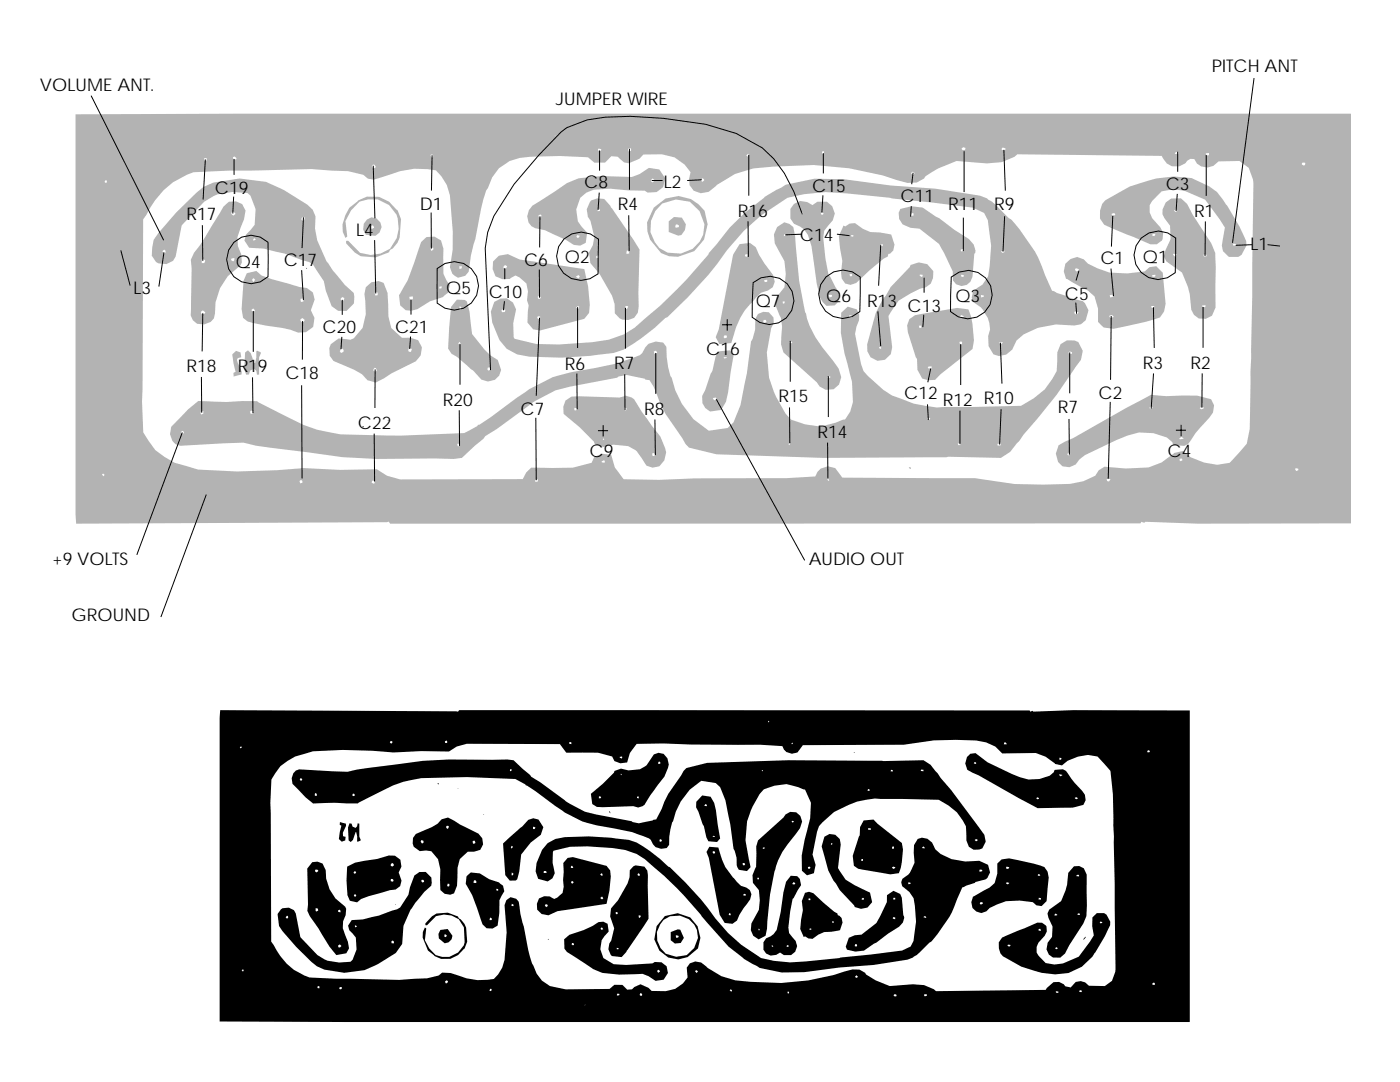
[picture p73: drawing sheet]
<svg xmlns="http://www.w3.org/2000/svg" width="279mm" height="216mm" viewBox="0 0 279 216" stroke-linecap="round" stroke-linejoin="round" font-family="sans-serif">
<defs><g id="words">
<g font-size="3.5">
<text x="241.8" y="14.3">PITCH ANT</text>
<text x="8" y="18.2">VOLUME ANT.</text>
<text x="110.9" y="21">JUMPER WIRE</text>
<text x="42.9" y="38.6">C19</text>
<text x="83.8" y="41.8">D1</text>
<text x="116.6" y="37.6">C8</text>
<text x="123.3" y="41.8">R4</text>
<text x="132.5" y="37.6">L2</text>
<text x="162.1" y="38.3">C15</text>
<text x="179.7" y="40.4">C11</text>
<text x="189.3" y="41.8">R11</text>
<text x="198.4" y="41.8">R9</text>
<text x="232.6" y="37.9">C3</text>
<text x="37.2" y="43.9">R17</text>
<text x="71.1" y="47.1">L4</text>
<text x="147.3" y="43.2">R16</text>
<text x="238.3" y="43.2">R1</text>
<text x="47.1" y="53.5">Q4</text>
<text x="56.6" y="53.1">C17</text>
<text x="104.6" y="53.1">C6</text>
<text x="112.7" y="52.4">Q2</text>
<text x="159.6" y="48.2">C14</text>
<text x="219.6" y="52.8">C1</text>
<text x="228.1" y="52.4">Q1</text>
<text x="249.6" y="49.9">L1</text>
<text x="26.6" y="58.8">L3</text>
<text x="89.1" y="58.8">Q5</text>
<text x="97.5" y="59.4">C10</text>
<text x="212.5" y="59.8">C5</text>
<text x="150.8" y="61.2">Q7</text>
<text x="164.9" y="60.2">Q6</text>
<text x="173" y="61.2">R13</text>
<text x="181.1" y="62.3">C13</text>
<text x="190.7" y="60.2">Q3</text>
<text x="64.4" y="66.5">C20</text>
<text x="78.8" y="66.5">C21</text>
<text x="140.9" y="70.8">C16</text>
<text x="37.2" y="74.3">R18</text>
<text x="47.4" y="74.3">R19</text>
<text x="57" y="75.7">C18</text>
<text x="112.7" y="73.9">R6</text>
<text x="122.6" y="73.6">R7</text>
<text x="228.1" y="73.6">R3</text>
<text x="237.6" y="73.6">R2</text>
<text x="88.4" y="81">R20</text>
<text x="103.9" y="82.7">C7</text>
<text x="128.6" y="82.7">R8</text>
<text x="155.4" y="80.3">R15</text>
<text x="180.4" y="79.6">C12</text>
<text x="188.2" y="81">R12 R10</text>
<text x="211.1" y="82.4">R7</text>
<text x="219.2" y="79.6">C2</text>
<text x="71.4" y="85.6">C22</text>
<text x="163.2" y="87.3">R14</text>
<text x="117.6" y="91.2">C9</text>
<text x="233" y="91.2">C4</text>
<text x="10.4" y="112.7">+9 VOLTS</text>
<text x="161.4" y="112.7">AUDIO OUT</text>
<text x="14.3" y="124">GROUND</text>
</g>
</g></defs>
<path d="M43.9 141.7l47.5 .3 .2-.3 113.9 .1 .1 .2 .5-.2 .1 .2 7.9-.3 23.3 .1v62.1l-193.6-.1v-60.6z" fill-rule="evenodd" fill="#000"/>
<g fill="#fff">
<path d="M230 196.2l.3-.1h.1l.1 .4h-.4z" fill-rule="evenodd"/>
<path d="M229.1 149.7l.3 .1v.3h-.3l-.2-.1z" fill-rule="evenodd"/>
<path d="M56 152.9l2.9-1.9 3.6-1.1 5.9-.3 6 .2 4.1 .3 5.5-.2 5.6 .1 1.5-1 2.1-.6 18.5 .1 1.3 1.7h6.3l2.9 .8 .4 .9 1.2 .4 1.4-.2 .5-1.8 1.4-1.9h5.3l5.4 .2h13.9l4.4 .3a2.03 2.03 0 0 0 3.1 1.2l1-1.4 20.1-.1 6.1-.9 4.3-.1 4.1 .2 2 .3 1.8 .9 1.4 1.3h6.7a8.6 8.6 0 0 1 3.9 2.1l1.3 .3a7.7 7.7 0 0 1 7.1-1.7l2.6 2.8 .5 4.7 .5 34.9v.5l-.7 1.8-1.4 1.1-3.2-.1-.7-.7-.9-.2-1 .1-1 1.1-1.1-.2-.3-.4-.9-.5-1.2 .1-1.3 1.1-.2 .4-21.9 .3-.4-.4-2-.8-2.2-.2-4.6 .4-2.8-1.2-3.3-2.1-1.4-.1a49.7 49.7 0 0 1-20.3 2.5 13.5 13.5 0 0 1-9.9-3.8l-1.2-.3-1 .4-.6 .9 .1 1.9-.9 1.2-1.5 1.1-1.9 .5-2.9-.1-.6-.6-1.6-.7-1.2 .5-.5 .5-.9 .1-1-1h-1.6l-1 .8-8.7 .1-3.2-.6-1.6-1.1-1-1.4a16.8 16.8 0 0 1-1.7-4.9l-.9-4.5a20.3 20.3 0 0 1-1-5l-.5-.6-1.1-.3-.9 .6-.3 1 .4 5.4-.4 5.5-.5 1.6-.8 1.4-.8 .8a11.5 11.5 0 0 1-6.8-.6l-1.9-.5-1.7-.1-.7 .6-2.3 .5a93.6 93.6 0 0 1-15.2 .1l-8.2-.3a11.9 11.9 0 0 1-7.2-6.5l-.5-.6-.1-27.7 .2-4.7z" fill-rule="evenodd"/>
</g>
<path d="M200 187.1l7-3h1l.7 .6 .2 1.2-.4 .8-1.3 1.4-.3 .8v1.2l.3 .6 1.5 1.5 1.7 .3 1.7-.3 3.2-1.3 3-4.3-.3-1.8v-1.7l.9-.9h1.4l.5 .3 .8 1.4v.7a19.8 19.8 0 0 1-5.7 8.3l-2.7 1.3a16.7 16.7 0 0 1-9.4-1.3l-3.6-2.1-.5-.5-.4-1.1v-1.2z" fill-rule="evenodd" fill="#000"/>
<path d="M219.6 183.9l.3 .1v.2h-.3l-.1-.1z" fill-rule="evenodd" fill="#fff"/>
<g fill="#000">
<path d="M193 151.1l.7-.7 1-.1 1.5 1.1a31.7 31.7 0 0 0 9.1 4.1l2.2-.1 2-.6 .8-.7 .2-.5 1.6-.1 .6 .3a20.8 20.8 0 0 0 3.2 3.9l.6 .9 .2 1.1-.5 .9-2.1 .6-7 .1-11.8-6.6-2.3-1.1-.4-1.3z" fill-rule="evenodd"/>
<path d="M216.6 186.9l.1 .2-.5 .5v-.3z" fill-rule="evenodd"/>
<path d="M214.3 172.9l1.1-.1 .9 .5 .6 1.2-.1 8.3-.6 1.4-2.8 4.4-.8 1.7-1 .8h-1.5l-.8-.6-.4-1.1 .2-1.3 .9-1.1 .1-2.1-.8-1.7-.3-.9 .4-.8 2.4-1.7 1.2-3.3 .2-2.3z" fill-rule="evenodd"/>
</g>
<g fill="#fff">
<path d="M215.5 197.6h.4v.4l-.5-.1z" fill-rule="evenodd"/>
<path d="M215.1 182.3h.4v.3h-.5z" fill-rule="evenodd"/>
<path d="M214.8 174.7l.3-.2 .3 .2-.1 .2z" fill-rule="evenodd"/>
<path d="M214.5 159.2l.3-.1 .3 .2-.3 .2z" fill-rule="evenodd"/>
<path d="M211.3 154.6l.2-.1 .5 .1-.3 .3z" fill-rule="evenodd"/>
<path d="M211.5 151.2l.3 .1 .1 .1-.2 .2-.3-.1z" fill-rule="evenodd"/>
<path d="M210.8 197.8l.5 .1-.4 .3-.2-.3z" fill-rule="evenodd"/>
<path d="M210.8 189h.1l.2 .3-.3 .1-.2-.2z" fill-rule="evenodd"/>
<path d="M210.7 182.3l.3 .3-.5 .1-.1-.1z" fill-rule="evenodd"/>
</g>
<path d="M199 172.3l.9-.8 1.5-.2a37.7 37.7 0 0 1 7 1.7l.7 .9 .2 1.2-.4 4.7-1 1-1.1-.1-.7-.7-2.6-.3-2.7 .1-3.3 1.4a1.95 1.95 0 0 1-3.4 0l-.3-1.2 .4-1.1 3.3-1.8 1-.9 .5-1.9z" fill-rule="evenodd" fill="#000"/>
<g fill="#fff">
<path d="M207.3 185.4l.3-.1 .2 .4h-.5z" fill-rule="evenodd"/>
<path d="M207.3 179.1l.4 .1 .1 .3h-.6z" fill-rule="evenodd"/>
<path d="M207.1 174.5h.4l.1 .2h-.5z" fill-rule="evenodd"/>
<path d="M206.9 159.2l.1-.1 .3 .1v.2h-.4z" fill-rule="evenodd"/>
<path d="M201.2 188.5h.4l.1 .2-.2 .2-.3-.1-.1-.1z" fill-rule="evenodd"/>
<path d="M200.9 176l.5 .2-.2 .3-.4-.1z" fill-rule="evenodd"/>
<path d="M200.9 172.9l.5 .3-.2 .2-.4-.1z" fill-rule="evenodd"/>
<path d="M200.4 148.2l.3-.1 .2 .4h-.6z" fill-rule="evenodd"/>
</g>
<g fill="#000">
<path d="M59 153.8l.7-.3 9.6 .5 4.1-.8 10.9-1.4 5.3-.3h11.6l1.3 .2 3.3 2.9 .2 .4 1.8 1.1a38.2 38.2 0 0 0 8.9 5.9l9.3 1.9 .3 .1 1.2 .3 3.5-.8 1-2a20.3 20.3 0 0 1 4-6.8l.4-.9 .6-.5 4.1-1.1a493.4 493.4 0 0 1 35.2-.3l8-.2 1.4 .9 4.1 5 6.6 9 .3 1.4-.7 1.3-.5 .2-1.2 .1-.9-.6-.5-1.3-.1-2.8a9.9 9.9 0 0 0-5.5-5.3l-11.5-.2a15.1 15.1 0 0 0-12.4 5.5l-.3 1-.9 4.6 .6 2.1-.4 1.6-1.3 .5-1.1-.9v-3.1l.6-3.2 1.1-4.2 .1-3.1-1.1-2.7h-.3a7.4 7.4 0 0 0-7.2-.3l-.8 .3a14.7 14.7 0 0 0-3 13.9l.4 1.6-.7 .8-1.7-.2-.4-1v-1.4l-.6-1.8-.6-4.9-1-4.8-1.1-2.6-.9-.9-2.8-.4a12.3 12.3 0 0 0-5.7 8.1 10.2 10.2 0 0 0-.8 4.7l-.4 .6a2.28 2.28 0 0 1-3.2-1.6l-.4-.3a38.8 38.8 0 0 0-10.4-2.6 20.2 20.2 0 0 1-8.3-3.9l-3.9-2.9-1.9-1.2-.2-.2-2-1.1-9.6-.3-9.1 .2a22.1 22.1 0 0 0-8.8 3l-3.9 2-4.6-.1-4.3 .1-1.5-1.2-2.6-2.7a2.21 2.21 0 0 1 .6-2.6z" fill-rule="evenodd"/>
<path d="M109.3 168.2l1.5-.8a39.5 39.5 0 0 1 12.2-.1 9.8 9.8 0 0 1 6.7 2.5l2.1 1.6 1.6 1.5 .3 .1a58 58 0 0 1 9 10.2l2.6 2.9 2.6 2.4 4 2.7a23 23 0 0 0 9.1 .6l19-2.1 1.7-.8 .6-1.1 .5-3.9-.2-3.1-.3-1.6-.8-1.2-1.5-1.2-.1-.8 .2-.6a4.4 4.4 0 0 0 2.3-5.2v-1.6l.8-1.2 .8-.3 1.1 .3 .9 .7 .7 1.4a9.7 9.7 0 0 0 8.7 2.3l1.8 .8 .4 1.5-.5 1.1-.4 .3-2 .5-.2 .2-2.5 .9-1 2.4a20.3 20.3 0 0 1-4.7 7.8l-.8 .8a9.1 9.1 0 0 1-4.4 3.4l-6.8 1-6.7 .6-7.1 .9h-4.5l-4.4-.9-.6-.4a19.9 19.9 0 0 1-5.6-3.8l-5.4-6.1a71.5 71.5 0 0 0-11.3-11.4l-1.6-1-2.3-.8-2.5-.4-5.1-.3-3.4 .1-3.3 .7-.2 .3v2.1l.4 2.1-.4 1.1-1 .6-1.9-.5-.5-1.5 .2-1.7 1.1-2.6z" fill-rule="evenodd"/>
</g>
<g fill="#fff">
<path d="M195.7 180l.4 .1v.3h-.5l-.1-.2z" fill-rule="evenodd"/>
<path d="M195.5 173.5l.5 .1v.2l-.5 .1-.1-.1z" fill-rule="evenodd"/>
<path d="M194.5 167.6l.3-.2 .3 .1v.2l-.3 .2z" fill-rule="evenodd"/>
<path d="M194.5 152.1h.3v.3l-.2 .1-.3-.2z" fill-rule="evenodd"/>
<path d="M184.4 198.4h.5l.1 .3-.5 .1z" fill-rule="evenodd"/>
<path d="M184.3 183l.2-.2 .3 .1v.2v.1z" fill-rule="evenodd"/>
<path d="M184.3 168.9l.3 .4-.6-.1z" fill-rule="evenodd"/>
<path d="M183.8 153.6h.5v.3l-.6-.1z" fill-rule="evenodd"/>
<path d="M181.3 176l.4 .2v.1l-.4 .1z" fill-rule="evenodd"/>
</g>
<g fill="#000">
<path d="M172.4 163.7l1.9-.2 .8 .9 4.9 3.8a11.7 11.7 0 0 1-.6 6l-1.7 .3-6.4-1.2-.9-.5-.2-2 1.4-4.1v-1.6z" fill-rule="evenodd"/>
<path d="M177 178.6l1.3-.8 1.4 .6 .3 .7 .3 3.5 .2 .5-.3 1-.7 .8-7.1 4.8-1.7 .2-1.7-.4-.2-.6 .6-1.8 1.2-.5 1.3-.1 3-2.3 2.1-4.2z" fill-rule="evenodd"/>
</g>
<g fill="#fff">
<path d="M178.5 198.4h.3l.1 .4-.3 .1-.3-.3z" fill-rule="evenodd"/>
<path d="M178.3 183l.3 .1v.3l-.4-.1z" fill-rule="evenodd"/>
<path d="M178.3 179.1h.3l.1 .4h-.4z" fill-rule="evenodd"/>
<path d="M178 173l.3-.1 .4 .3-.4 .2z" fill-rule="evenodd"/>
<path d="M178.1 168.9l.3 .1v.3l-.3 .1z" fill-rule="evenodd"/>
<path d="M177.8 153.6h.3v.4l-.3-.1z" fill-rule="evenodd"/>
</g>
<path d="M164.5 167l1-.6 1.2 .2 .9 .8 .2 1.1-.6 4.7 1.6 2.3 1.8 1.1 3 1.5 .5 1.9a2.29 2.29 0 0 1-3.5 1l-.1-.3-2.9-3.1-1.3-1.9-1-2-1.3-4.8z" fill-rule="evenodd" fill="#000"/>
<g fill="#fff">
<path d="M173.3 165.3h.4l.1 .2-.5 .1z" fill-rule="evenodd"/>
<path d="M173.3 157.5h.2l.1 .3h-.4l-.1-.1z" fill-rule="evenodd"/>
<path d="M171.9 179.4l.3-.3 .2 .3v.1h-.4z" fill-rule="evenodd"/>
<path d="M171.9 171.4h.3v.4l-.3-.1z" fill-rule="evenodd"/>
<path d="M170.9 194.6l.3 .3-.3 .2-.3-.2z" fill-rule="evenodd"/>
<path d="M170.6 188.4h.4v.4h-.4z" fill-rule="evenodd"/>
</g>
<g fill="#000">
<path d="M170.3 150.2l.3-.1v.1z"/>
<path d="M160.7 178.2l.8-.3 .8 .3 4.2 3.7 .6 .4 .1 .3 .3 .1 .5 .5 .1 .9-.5 1.5-1.7 .3-1.4 .1-1.2 .5-1.1 .8h-.9l-.6-.5-.3 .2-.7-1.6 .5-3.8-.2-1.8z" fill-rule="evenodd"/>
</g>
<g fill="#fff">
<path d="M166.1 183.8h.3v.4h-.3z" fill-rule="evenodd"/>
<path d="M165.9 168.2l.2 .2-.1 .2-.2-.1z" fill-rule="evenodd"/>
<path d="M161.5 185.3l.4-.1v.3h-.3z" fill-rule="evenodd"/>
<path d="M161.4 179.3h.3v.3h-.3z" fill-rule="evenodd"/>
<path d="M161.2 173l.4-.1 .2 .2-.2 .3-.4-.1z" fill-rule="evenodd"/>
</g>
<g fill="#000">
<path d="M157.8 174.7l1.3 .1 .5 .6 .3 1.2-1.7 2.8-.5 2.5-.4 3.2 .2 1.1 .6 .8a2.04 2.04 0 0 1-.2 3.6h-1.5l-.7-.5a2 2 0 0 1-3.3-.6v-1.5l.5-.8a3.3 3.3 0 0 0 2.1-1.6l.8-3.6 .5-3.9 .6-2.1z" fill-rule="evenodd"/>
<path d="M151.3 167.7l5-4.6 .5-.6 .9-.5 1.2 .1 .8 .7 .4 1.1-.4 1.3-.8 1.1a15.9 15.9 0 0 0-4.2 7.3 45.9 45.9 0 0 0-1.6 11.7l-.3 1.4-1.4 .7-1.1-.7-.5-1.1 .2-1.4 1.4-2.6 .2-2-.2-2-1.1-1.4-.1-1.6 .7-1.7v-4z" fill-rule="evenodd"/>
</g>
<g fill="#fff">
<path d="M158.3 176l.4 .2-.1 .3-.5-.2z" fill-rule="evenodd"/>
<path d="M158.1 163.8l.3 .1v.1l-.3 .1-.1-.2z" fill-rule="evenodd"/>
<path d="M158.1 148.2l.1 .2-.1 .1-.2-.1z" fill-rule="evenodd"/>
<path d="M157.2 197.9h.2v.3h-.2z" fill-rule="evenodd"/>
<path d="M157.1 188.6h.2l.1 .2-.4 .1z" fill-rule="evenodd"/>
<path d="M154 188.7h.3v.2l-.3-.1z" fill-rule="evenodd"/>
<path d="M153.4 143.8l.1 .2-.3 .1z" fill-rule="evenodd"/>
<path d="M152.2 169.2l.2-.1 .2 .1-.2 .2z" fill-rule="evenodd"/>
<path d="M152 153.8l.2-.2v.3z" fill-rule="evenodd"/>
<path d="M151.3 185.3l.3 .1v.2h-.2z" fill-rule="evenodd"/>
<path d="M151.2 175.2h.2v.3l-.2-.1z" fill-rule="evenodd"/>
</g>
<path d="M141.6 169l1.8 .1a12.3 12.3 0 0 0 3.7 6.9l.8 .8 1 .3 .7 .5 .4 .8-.3 1.1a16.1 16.1 0 0 0-2.6 4.2l-.9 .6-1.6-.1-1-1.6-2.1-11.4-.5-1.2z" fill-rule="evenodd" fill="#000"/>
<g fill="#fff">
<path d="M148.5 178.4h.3v.3h-.4z" fill-rule="evenodd"/>
<path d="M148.2 172.2h.3l.2 .1-.1 .3h-.3z" fill-rule="evenodd"/>
<path d="M145.6 197.6l.2-.2 .3 .3-.2 .2z" fill-rule="evenodd"/>
<path d="M145.6 182.2l.2 .1v.3l-.4-.2z" fill-rule="evenodd"/>
</g>
<path d="M140.1 158.7l1.7 .3 .7 1.2 1.2 7.1-.6 .7-1.7-.1-.4-.8-.5-2.2-1.6-3.8 .1-1.1z" fill-rule="evenodd" fill="#000"/>
<g fill="#fff">
<path d="M142.3 169.8l.4 .1-.1 .4h-.3l-.1-.3z" fill-rule="evenodd"/>
<path d="M142.3 166.8l.4 .1-.5 .1z" fill-rule="evenodd"/>
<path d="M140.8 160.4l.3 .2-.1 .3-.4-.2z" fill-rule="evenodd"/>
</g>
<path d="M132.7 182.8l2.6-.6 2.5 .9 1.4 1.7 .6 2.3-.5 2.1-2.1 1.8-1.8 .4-2-.3-1.8-1.4-1-2.3 .4-2.6z" fill-rule="evenodd" fill="#000"/>
<g fill="#fff">
<path d="M138.7 193.8l.3-.2 .3 .3-.3 .3z" fill-rule="evenodd"/>
<path d="M132.4 183.6a4.2 4.2 0 0 1 6.2 .9 4.2 4.2 0 0 1-1.5 6.1l-2.2 .3a4.2 4.2 0 0 1-3.1-6.5z" fill-rule="evenodd"/>
</g>
<path d="M133.9 186l1.4-.6 .5 .1 .7 1.6-.7 1.1-1.1 .1-.8-.7z" fill-rule="evenodd" fill="#000"/>
<path d="M134.9 186.7l.1-.1 .4 .1v.2l-.3 .2h-.2z" fill-rule="evenodd" fill="#fff"/>
<g fill="#000">
<path d="M117.9 158.4l2.4-2 2.2-2.2 .1-.4 1.3-.4a4.8 4.8 0 0 0 5.1-.7l1.5-2.2 .9-.3a2.17 2.17 0 0 1 1.9 3l-.7 1.8-2.8 3.7-.9 1.4a1.76 1.76 0 0 1-2.5 .8l-7.3 .1-.9-.6z" fill-rule="evenodd"/>
<path d="M112.6 187.4l1-.9 2.8-.9 1.8-.8 1.2-.8 1-.1 .9 .4 .2 1.6a3.9 3.9 0 0 0-1.1 5.3l2.1 1.2 2.5 .1 5.2-.3 .5-.2h1.3l1 .8 .3 1.4-.9 1.3-1.6 .2-1.4-.9-1.2-.5-4.6 .2-3.4-.4-1.8-.7-5.2-3.4-.6-.7z" fill-rule="evenodd"/>
</g>
<g fill="#fff">
<path d="M131.7 167.5l.4 .1-.2 .4-.3-.1z" fill-rule="evenodd"/>
<path d="M131.4 152.1l.3-.1 .1 .3-.5 .1z" fill-rule="evenodd"/>
<path d="M131.3 193.6l.1-.1 .3 .3-.3 .3-.3-.3z" fill-rule="evenodd"/>
</g>
<path d="M126.4 172.9l.4-.2 1.8 .2 .6 .8 .1 1 .1 8.6-4.4 6.7-.9 1-2-.2a2.17 2.17 0 0 1-.1-3.1l.6-2.5-.8-2.3 .1-1.6 1.4-1.7 1.9-3.3 .4-1.3 .1-1.4z" fill-rule="evenodd" fill="#000"/>
<g fill="#fff">
<path d="M127.8 198.2l.3 .1v.4l-.4-.1v-.2z" fill-rule="evenodd"/>
<path d="M127.4 182.7h.5l-.2 .4h-.2z" fill-rule="evenodd"/>
<path d="M127.3 174.3h.2l.2 .4h-.4z" fill-rule="evenodd"/>
<path d="M127.1 159.1l.2-.2 .1 .1v.3l-.3-.1z" fill-rule="evenodd"/>
<path d="M123.7 151h.4l.1 .2-.1 .2-.4-.2z" fill-rule="evenodd"/>
<path d="M123.8 154.4l.3 .1-.1 .2z" fill-rule="evenodd"/>
<path d="M123.2 198.3h.3l.1 .3-.4 .1-.1-.1z" fill-rule="evenodd"/>
<path d="M123.1 189.1l.3 .1v.2h-.3z" fill-rule="evenodd"/>
<path d="M122.9 182h.4v.4l-.4-.1z" fill-rule="evenodd"/>
</g>
<g fill="#000">
<path d="M121.5 162l.2-.1 .1 .4z" fill-rule="evenodd"/>
<path d="M113.3 171.2l1-.2 6.8 1.8 .7 .9 .1 1.2-.3 2.8-.5 2.7-9.8 1.4-1.8 .8-1.4-.2-.9-.9-.1-1.1 .5-1.1a2.33 2.33 0 0 1 3 .1l.6-.3 1.1-.9 .2-1.2-.1-1.4 .1-1.6-.1-1.8z" fill-rule="evenodd"/>
</g>
<g fill="#fff">
<path d="M116.6 200.6l.2-.1z"/>
<path d="M120 185.1h.1l.3 .4h-.4l-.1-.2z" fill-rule="evenodd"/>
<path d="M119.8 179.2l.3-.3 .3 .4-.3 .2z" fill-rule="evenodd"/>
<path d="M120 174.2l.2 .1 .1 .4-.5-.2z" fill-rule="evenodd"/>
<path d="M119.5 159h.4l.1 .3h-.5z" fill-rule="evenodd"/>
<path d="M114.2 188.1l.3 .1v.3l-.2 .1-.2-.2z" fill-rule="evenodd"/>
<path d="M114 175.8h.3l.2 .3-.3 .2-.2-.1z" fill-rule="evenodd"/>
<path d="M114 172.8h.2l.2 .4h-.4z" fill-rule="evenodd"/>
<path d="M113.6 148.1h.4v.4l-.4-.1z" fill-rule="evenodd"/>
</g>
<path d="M109.3 187.4h.3l-.3 .1z" fill-rule="evenodd" fill="#000"/>
<g fill="#fff">
<path d="M108.8 180.5l.4-.1 .1 .4-.3 .2-.3-.3z" fill-rule="evenodd"/>
<path d="M108.6 173.8h.4l.1 .4h-.5z" fill-rule="evenodd"/>
</g>
<path d="M100.4 168.3l3.8-3.4 1.2-1.3 1-.3 1.1 .2 .9 1.6-.5 1.5-2 1.5-1.9 2.4-.4 3.4-.4 1.5-.3 .3h-1.2l-.9-1.1z" fill-rule="evenodd" fill="#000"/>
<g fill="#fff">
<path d="M106.4 165.1l.1-.2 .4 .2-.2 .3h-.3z" fill-rule="evenodd"/>
<path d="M102.1 180.4l.4 .1v.3h-.4z" fill-rule="evenodd"/>
<path d="M102.1 174.1l.4 .3-.2 .3h-.2z" fill-rule="evenodd"/>
<path d="M102.1 168.8l.2 .1-.2 .4-.2-.2z" fill-rule="evenodd"/>
<path d="M101.8 153.5h.2l.1 .1-.2 .3-.2-.1z" fill-rule="evenodd"/>
</g>
<path d="M93.1 174.8l.9-.7 1.8 .2 1.8 1.1 2 .7 .8 .6 .2 1.1-.9 1.8v2.6l-.4 2.5-1 .6-1.2-.1-.8-.7-.4-1.1a21.1 21.1 0 0 0-3-7z" fill-rule="evenodd" fill="#000"/>
<g fill="#fff">
<path d="M99.1 177.3l.3 .1v.4l-.4-.2z" fill-rule="evenodd"/>
<path d="M97.8 197.3h.2l.1 .2-.1 .3-.3-.1z" fill-rule="evenodd"/>
<path d="M97.8 183.1l.3 .1v.4h-.4z" fill-rule="evenodd"/>
</g>
<g fill="#000">
<path d="M83 166.4l3.2-1.3 1.1-.7 .8-.9 1.3-.4 2.4 1.4 3.7 1.8 .7 1 .2 1.2-.6 1.1-1.2 .3h-1.2l-1.6 1.5-.5 1.8-.1 3.5-.6 1.6-.7 .2-1.2-.2-.8-.7v-4.1l-.5-2.1-1.3-1.5-1.1-.2-1.2 .1-1.2-.8-.2-.7v-1.1z" fill-rule="evenodd"/>
<path d="M96.4 162.5l.2 .1z" fill-rule="evenodd"/>
</g>
<g fill="#fff">
<path d="M94.6 175.7l.2-.1 .3 .2-.1 .4h-.5z" fill-rule="evenodd"/>
<path d="M94.3 167.9l.4-.1 .2 .4-.5 .1z" fill-rule="evenodd"/>
</g>
<g fill="#000">
<path d="M91.2 157.3h.3z"/>
<path d="M87.9 185.6l1.4-.2 1 1.3-.2 .7-.6 .6-.7 .2-1.2-.9-.1-1z" fill-rule="evenodd"/>
<path d="M86.2 182.8l.9-.5 2.3-.2 2 .8 .2 .3 .4 .3 .7 .8 .3 .8 .2 2.8a4.4 4.4 0 0 1-6.5 2.9l-1.3-1.1-1.1-2.6 .1-1.1 .4-.9 .3 .2-.3 2.3 .9 1.6a3.9 3.9 0 0 0 3.9 1.8 3.9 3.9 0 0 0 3.1-3l-.1-2.9-1-1.7-1.5-.7-1.5-.2-1.6 .3-1.8 1.8h-.3v-.4z" fill-rule="evenodd"/>
</g>
<g fill="#fff">
<path d="M89.3 176.3l.4 .1v.4l-.3 .1-.2-.2z" fill-rule="evenodd"/>
<path d="M89.2 164.8l.4 .1-.4 .5-.2-.3z" fill-rule="evenodd"/>
<path d="M88.8 195.9l.3-.3 .3 .3-.2 .3h-.2z" fill-rule="evenodd"/>
<path d="M88.8 147.9l.4-.1v.4l-.3 .1z" fill-rule="evenodd"/>
<path d="M88.8 186.4l.3 .2-.1 .4-.3-.1z" fill-rule="evenodd"/>
</g>
<g fill="#000">
<path d="M87.3 156.3h.3v.2z" fill-rule="evenodd"/>
<path d="M56.1 181.4l.3-.2 1.2-.1 1.1 .5 .3 .7 .9 4.7 3.5 3.6 2 1.1 2.3 .4 2.2-.2 .5-.4 .8-2-.2-2.4-1.3-1.5-.2-.9 .7-1.1 2.2-.1 3.2-.8 3.6-1.3 .7-.3 1.6-2.6 .3-1.4 .9-2.4 1-.7h1.3l1.1 1.1v1.6a17.9 17.9 0 0 0-5.6 8l-.2 3.7-1.3 1.8-4.2 2.5-2.1 .9-4 .5-4-.6-1.5-.7a42.6 42.6 0 0 1-7.5-8l-.3-2.4z" fill-rule="evenodd"/>
</g>
<g fill="#fff">
<path d="M84.2 175.5l.3 .1 .1 .4-.3 .1-.2-.3z" fill-rule="evenodd"/>
<path d="M84.1 167.6l.4 .2v.2l-.2 .3-.4-.4z" fill-rule="evenodd"/>
</g>
<g fill="#000">
<path d="M78.9 180.4l.1 .1h-.2z"/>
<path d="M69.3 172.9l1.5-.8 4.4-.7 2.4-.7h1.2l1.1 .8 .2 1.4-.5 1.2 .5 1.6-.2 1.1-.9 .7-1.2 .1-5.7 1.8-.8 .7-1.5-.4-.5-1.1-.1-2.9z" fill-rule="evenodd"/>
</g>
<g fill="#fff">
<path d="M78.3 187.7l.2 .1 .1 .4h-.4l-.1-.3z" fill-rule="evenodd"/>
<path d="M78.1 172.3l.2-.1 .3 .4-.3 .3-.3-.1z" fill-rule="evenodd"/>
<path d="M78 175.4h.4l.1 .3-.1 .2-.4-.1z" fill-rule="evenodd"/>
<path d="M78 147.8l.3 .1v.4l-.2 .1-.3-.2z" fill-rule="evenodd"/>
</g>
<path d="M69.7 164.3l.5 .1 .2 .5 .6 .3 .3-.3 .1-.6 .3 .1v2.5l.2 .8-.5 .3-.1-.1v-1l-.2-.8-.1-.1-.6 1.6-.4 .4-.4-.3-.2-2.6z" fill-rule="evenodd" fill="#000"/>
<g fill="#fff">
<path d="M70.8 184.6l.4 .2-.2 .3z" fill-rule="evenodd"/>
<path d="M70.8 178.4l.3 .3-.3 .3-.2-.3z" fill-rule="evenodd"/>
<path d="M70.5 174.1l.3-.3 .3 .3-.3 .3z" fill-rule="evenodd"/>
<path d="M70.4 158.3l.4 .3-.3 .3-.2-.2z" fill-rule="evenodd"/>
</g>
<g fill="#000">
<path d="M67.8 164l1.2 .4 .1 .4-.7 1.4 .1 .6 .5 .2-.1 .7-.7 .3-.6-.6 .5-2.6-.3-.2z" fill-rule="evenodd"/>
<path d="M62.3 172l1.1-.1 1 .4 .6 1.3a8.1 8.1 0 0 0 3.9 7.3l.2 .4-.1 1.3-.5 1.2-.1 1.4 1 2.7 .3 1.3-.6 1-2 .4-1.3-1.7-2.2-3.6-1.8-2.5-.5-1 .2-1.3-.2-7.2z" fill-rule="evenodd"/>
</g>
<g fill="#fff">
<path d="M67.8 196.9l.4 .1 .1 .2-.3 .2-.3-.1z" fill-rule="evenodd"/>
<path d="M67.5 188.7l.3-.3 .3 .4-.3 .3-.3-.1z" fill-rule="evenodd"/>
<path d="M67.5 181.6h.4v.4h-.4l-.1-.2z" fill-rule="evenodd"/>
<path d="M63.4 196.8h.3v.4h-.3z" fill-rule="evenodd"/>
<path d="M63 181.2l.4 .1 .1 .4-.3 .2-.2-.1z" fill-rule="evenodd"/>
<path d="M63 173.5l.4 .1 .1 .2-.3 .3-.4-.3z" fill-rule="evenodd"/>
<path d="M62.9 158.2l.3 .2v.4h-.4z" fill-rule="evenodd"/>
<path d="M59.9 155.3h.3l.1 .3-.2 .2-.3-.2z" fill-rule="evenodd"/>
<path d="M57.3 182.7l.2 .1v.3l-.2 .2-.3-.2z" fill-rule="evenodd"/>
<path d="M48.2 193.6l.4-.1v.3l-.1 .1z" fill-rule="evenodd"/>
<path d="M47.9 149.2l.2-.3 .1 .3-.2 .1z" fill-rule="evenodd"/>
</g>
<path d="M15.1 22.8l32.5-.1h222v81.7l-30.6 .1-10.4-.4-.3 .2-.5-.2-.2 .3-149.7 .1-.3-.4-.4 .1-62 .3-.1-2z" fill-rule="evenodd" fill="#b3b3b3"/>
<g fill="#fff">
<path d="M259.9 32.4l.6 .1-.1 .4-.2 .1-.4-.2z" fill-rule="evenodd"/>
<path d="M258.6 93.4l.5 .1v.3l-.4 .2-.3-.4z" fill-rule="evenodd"/>
<path d="M32.7 37.9l1.8-1.5 2.8-1.5 1.3-.5 7.1-.3 16.5-.4 7.2 .5 3.1 .7 .9 .8 1.2 .1 3.4-1a14.9 14.9 0 0 1 9-.8l1.1 1.2 1.1 1.7 .6 2.1 .6 7.2-.1 3.6-.5 3.5 .5 1.3 1.1 .8 1.5-.4 .6-.8a27 27 0 0 1 1.4-6.5l1.5-7.7 .6-1.9 .4-.6a7.7 7.7 0 0 1 6.3-6l2.2-.2 5.8-.2 5.6 .3 1.3 1.1 2.2-.1 1.2-1.2 1.3 .1 1.2 1.1 1 .2 2.1-.9 .8-.9h3.7l2.5 .6 2 1.4 1.2 1.6-.3 1.3 .1 1.2a2.96 2.96 0 0 0 5.2 .3 16.5 16.5 0 0 1 11.6-4 56.6 56.6 0 0 1 24.6 2.7l2.1 .6 1.9-.1 1.4-.8 .3-.4 2.5-1.6 3.7-1.5 6.1 .5 2.9-.2 2.6-1.1 .5-.5 28.8 .3a2.86 2.86 0 0 0 2.3 2.1 2.86 2.86 0 0 0 2.9-1.1l.6-.4h.8a2.72 2.72 0 0 0 2.2 1.8 2.72 2.72 0 0 0 2.6-1.3l4.2-.1 1.8 1.4 .9 2.3v.7l-.2 22.4-.5 26.7-.6 3-3.4 3.7a10.2 10.2 0 0 1-9.3-2.3l-1.8 .4-2.5 1.9-2.6 1-4.5 .2-4.3-.4-1.1 .7-.7 1.1-2.4 1.1-2.6 .6-5.4 .1-5.7-.1-8-1.2-26.4-.1-1.4-1.9a2.69 2.69 0 0 0-4 1.7l-5.8 .3-18.3 .1-7 .3-7.1-.2-1.8-2.3-.7-2.5-1.8-.3-1.6 .6-.5 1.2-3.8 1h-8.3l-1 1-.7 1.3-24.4 .1-2.7-.8-2-1.3-7.3 .2-7.2-.4-5.5 .4-7.9 .3-7.8-.4-4.6-1.4-2.1-1.2-1.8-1.3-2.4-3.5-.3-6.2 .3-36.3 2.3-3.8z" fill-rule="evenodd"/>
</g>
<path d="M220.6 40a27.9 27.9 0 0 1 13.7-4.8l3.5 .3 3.5 1.7 1.6 1.1a47.4 47.4 0 0 1 5.3 8.6l.5 1.2 .1 .9-1 1.9-.7 .4h-1.9l-1.1-1.2-.3-1.1 .7-3.6-1.1-1.6-2.9-4-4.2-1.7-2.2-.3-2.3 .4-1.9 1.9-.5 .8v1.5l.5 1.1 1.6 1.8 .6 1.1-.2 1.6-1 .7-1.3 .1-9.2-4-.9-1.2v-1.6l.5-1.3z" fill-rule="evenodd" fill="#b3b3b3"/>
<path d="M246.1 48.6l.5 .1 .1 .1-.5 .3-.2-.3z" fill-rule="evenodd" fill="#fff"/>
<g fill="#b3b3b3">
<path d="M232.7 40.4l1-.8h2l1.2 1.1 1.1 2.1 3.7 5.8 .8 1.9 .1 10.9-.7 1.6a2.45 2.45 0 0 1-4.2-1.2l-.3-3.1-.3-1.5-1.2-2.8-3.2-2.3-.4-.9 .3-1.2 1-2.3-.1-2.7-1.1-1.5-.4-.8v-.9z" fill-rule="evenodd"/>
<path d="M211.3 88.9l2.9-1.5 10.7-6.1 4.8-2.5 3.1 .3 6.1-.2 2.8 .8 .6 1.2-.2 1.4-.8 1.1a25 25 0 0 0-4.2 5.2l-.8 .4-2.1-.2-.2-.6-1.1-.9-2.7-.9-2.9-.1-2.3 .6-2.2 .9-6.3 3-1.1 .9a2.41 2.41 0 0 1-4.2 .5l-.5-1.7z" fill-rule="evenodd"/>
</g>
<g fill="#fff">
<path d="M240.6 30.6l.7-.1v.5h-.6z" fill-rule="evenodd"/>
<path d="M240.2 50.8h.6l-.1 .4h-.4z" fill-rule="evenodd"/>
<path d="M239.9 61l.6-.1 .1 .1-.1 .3h-.2l-.5-.2z" fill-rule="evenodd"/>
<path d="M239.4 81.5l.4-.4 .4 .2-.4 .4z" fill-rule="evenodd"/>
<path d="M235.3 87.5l.5-.3 .4 .3-.7 .2z" fill-rule="evenodd"/>
<path d="M235.4 91.6l.4-.1 .2 .3-.1 .1-.4 .1z" fill-rule="evenodd"/>
<path d="M234.4 30.6l.4-.3 .4 .3-.7 .1z" fill-rule="evenodd"/>
<path d="M234.3 42l.4-.2 .3 .2-.2 .3h-.3z" fill-rule="evenodd"/>
<path d="M234.2 50.6l.7 .2-.5 .4-.3-.4z" fill-rule="evenodd"/>
</g>
<path d="M212.6 52.6a2.57 2.57 0 0 1 4.5 0l1.9 .9 2.4 .9 3.6 .2 3.5-.4 .9-.9 1.4-.2 1.3 1.3 .5 6.2-.3 1.5-.8 1.2a58.2 58.2 0 0 1-9.3 2.3l-1.9-.2-1.2-1.2v-2.6l-.7-2.4-1.3-1.2-4.4-2.4-.4-1.5z" fill-rule="evenodd" fill="#b3b3b3"/>
<g fill="#fff">
<path d="M230 46.7h.6l-.2 .4h-.4z" fill-rule="evenodd"/>
<path d="M229.9 54.9l.7-.1-.1 .4h-.5z" fill-rule="evenodd"/>
<path d="M229.8 61.1h.6l-.1 .3-.3 .1-.2-.1z" fill-rule="evenodd"/>
<path d="M229.4 81.2l.3-.1 .3 .1v.2l-.4 .2-.2-.2z" fill-rule="evenodd"/>
<path d="M221.8 42.7l.6-.2 .2 .3-.1 .2h-.5z" fill-rule="evenodd"/>
<path d="M221.5 58.9l.4-.1 .3 .3-.6 .3z" fill-rule="evenodd"/>
<path d="M221.4 63l.5-.1 .3 .3v.1l-.6 .1-.2-.2z" fill-rule="evenodd"/>
<path d="M220.9 95.6h.7v.1l-.3 .4-.3-.1z" fill-rule="evenodd"/>
</g>
<g fill="#b3b3b3">
<path d="M98.6 60.3l1.3-.7 1.3-.1 1.2 .9 .6 1.3-.6 2.8 .1 2.8 .2 .3 4.3 1 4.5 .1 6.7-.4a14.8 14.8 0 0 0 10.6-4.8 92.4 92.4 0 0 0 12.6-12.7l.1-.3 1.5-1.7a35.8 35.8 0 0 1 12.9-11.4l.9-.5 5.7-1.2 5.9 .1 9.4 1.2 8.9 .6 8.9 1.4a10.2 10.2 0 0 1 3.5 2.3l2.2 2.2 .5 .3a34.4 34.4 0 0 1 6.1 9.3l2.1 4.9 3.2 1.2 .2 .2 2.7 .7 .4 .4 .7 1.4-.5 2-1 .8-1.3 .3-3.7-.3-3.6 .7-2.8 1.3-1.4 1.3-.9 1.8-1.2 1-1.5 .2-1-.3-1-1.6-.1-2.1a4.6 4.6 0 0 0-.6-4.4l-.8-1.3-1.6-1-.3-.9 .3-1.1 .8-.8 1.1-.7 1.1-1.6 .3-2 .3-4.2-.7-5-.7-1.5-2.2-1.1-8.1-1-17-1.8a30.5 30.5 0 0 0-11.9 .9 40.1 40.1 0 0 0-14.1 13.2l-1.8 2.2-4 4.4-4.1 4-.4 .1a40.5 40.5 0 0 1-8.3 6.4l-2.1 .6a77 77 0 0 1-16.7 .8l-2.5-.5-2.1-1.1-1.4-1.7-1.5-3.5-.2-2.2z" fill-rule="evenodd"/>
<path d="M37.5 81.7l2.1-1.7 5.6 .2 3.1-.2h3l5.1 2.7a28.4 28.4 0 0 0 11.5 4l12.1 .2 12.6-.5 2.6-1.4 .2-.2h.3l2.2-1.5 5.2-3.9a29.2 29.2 0 0 1 15.6-6l4.6-.9 4.4-1.6 .5-.4a3 3 0 0 1 4.2-2.1l.6 .8 .1 2 .2 2 .5 1.8 .2 .4a16.1 16.1 0 0 0 7.5 10.6l3.7-.6 1.2-1.1 1.4-3.5 1.3-6.3 .8-6.4 .3-.5 .5-1.8v-2l.6-1.2 1-.4 1.1 .1 1 1v1.2l-.5 1-.9 4.9 .5 4.9a21.3 21.3 0 0 0 4.3 8.4l2.9 1 3.1 .4 4.9-1.4 1-1.6 .5-1.9-.2-4-1.4-5.6-.8-4.2 .1-4 1.3-1.2 1.8 .5 .5 1.1-.1 1.1-.5 1.3-.3 1.4 1.2 6 .5 1.5 .9 .9 3.1 2.8 1.7 1.1 4.3 1.6 4.7 .8 16.8-.3 2.5-1.5 2.2-1.8 1.5-2.1 .9-1.5 .1-3.8 .7-1.6 1.2-.8h1.5l.8 .4 .9 1.7-.4 1.8-1 1.4a88.6 88.6 0 0 1-10.4 13.5l-.9 1.3-1.8 2.2-1.9 1.2-10.5-.3a544 544 0 0 1-46.2-.5l-5.5-1.3-.7-.7-.6-1.2a34.2 34.2 0 0 1-5.8-10.3l-.8-1.2-4.5-1.1-1.7 .3-.3 .3-9.3 1.7a18.8 18.8 0 0 0-8.2 3.7l-6.4 4.8-2.4 1.4-.3 .5-1.8 1.5-2.5 2.4-1.7 .2-3.8-.1-11.5 .1-6.9-.4-17.2-2.3-2.5-.6-12.7 .7a2.64 2.64 0 0 1-1.7-3.8z" fill-rule="evenodd"/>
</g>
<g fill="#fff">
<path d="M214.6 53.6l.7 .1v.4l-.5 .1-.3-.4z" fill-rule="evenodd"/>
<path d="M214.5 62.1l.7 .2-.1 .3-.6 .1-.1-.4z" fill-rule="evenodd"/>
<path d="M213.2 70.4l.3-.3 .5 .2-.1 .3-.4 .1z" fill-rule="evenodd"/>
<path d="M213 90.6l.3-.2 .3 .1-.1 .3-.3 .1z" fill-rule="evenodd"/>
<path d="M200 29.5h.2l.5 .3-.1 .2-.7-.1z" fill-rule="evenodd"/>
<path d="M199.7 50.2l.7-.2 .1 .1-.1 .2-.4 .2z" fill-rule="evenodd"/>
<path d="M199.3 68.3h.8l-.4 .5z" fill-rule="evenodd"/>
<path d="M199 88.6l.7-.1v.4h-.6z" fill-rule="evenodd"/>
<path d="M195.8 58.9l.6 .1v.2l-.6 .2z" fill-rule="evenodd"/>
</g>
<g fill="#b3b3b3">
<path d="M179.7 41.7l2.2-.5 2.2 .2 3.3 2.1 3 2.3 3 1.9 .9 1.1 .4 1.3-.3 .6-.3 4.5a2.08 2.08 0 0 1-1.7 1.8 2.08 2.08 0 0 1-2.2-1l-.1-1.8-2.7-5.5-3.9-3.1-1.8-.1-1.6-.7-.6-1.1-.2-1.2z" fill-rule="evenodd"/>
<path d="M181.5 63.7l1.1-.8 8.4-1.5 2.3 .3 .5 1.4 .3 1.5 .3 3.3-.3 1.8-6.4 5-1.1 1.1-1.3 .1-1.3-.4-.9-1.7-.1-2.2-.2-.3-1.6-5-.2-1.4z" fill-rule="evenodd"/>
</g>
<g fill="#fff">
<path d="M191.9 29.7l.3-.3 .5 .1-.1 .4-.5 .1z" fill-rule="evenodd"/>
<path d="M191.7 49.8l.6-.2v.5l-.5 .1z" fill-rule="evenodd"/>
<path d="M191.9 54.8l.4 .1v.3h-.4z" fill-rule="evenodd"/>
<path d="M191.6 63.1l.3-.2 .4 .3v.1l-.4 .1-.4-.1z" fill-rule="evenodd"/>
<path d="M191.6 68.1l.4 .1v.5l-.2 .1-.2-.1-.1-.4z" fill-rule="evenodd"/>
<path d="M191.1 88.5l.5-.1v.4h-.4z" fill-rule="evenodd"/>
</g>
<path d="M181.7 52.9a2.97 2.97 0 0 1 4.6 1.3 2.73 2.73 0 0 1-2.7 3.4l-4.3 2.4-2 3.1 .8 6.2-.3 1.4-1.2 1.1-1.5 .2-1.4-.7-.6-1.2v-1.4l1.7-6.2 1.3-2.7 .7-.8 1-1.7 3.8-4z" fill-rule="evenodd" fill="#b3b3b3"/>
<g fill="#fff">
<path d="M185.3 73.1h.6v.4h-.6l-.1-.1z" fill-rule="evenodd"/>
<path d="M185.2 83.3l.4 .1-.1 .4h-.2l-.2-.3z" fill-rule="evenodd"/>
<path d="M183.6 54.8h.5v.4h-.2l-.4-.2z" fill-rule="evenodd"/>
<path d="M183.4 65h.5v.4h-.4z" fill-rule="evenodd"/>
<path d="M181.9 34.4l.3-.1 .3 .2-.3 .5-.4-.4z" fill-rule="evenodd"/>
<path d="M181.7 42.6h.6v.4l-.5 .1z" fill-rule="evenodd"/>
</g>
<path d="M181.4 93.3h.4l-.1 .2z" fill="#000"/>
<path d="M168.3 45l.4 .2 .9-.6 1-.1 1.6 1.1 1.5 .7 1.9 .1 2.3 .4 .6 2-.2 1.2-.6 .6-.4 .1-.1 .5-.9 .4-2.8 2.4-2.6 2.5-1.2 .3-1-.2-.7-1-.1-1.2 .2-2.4-.5-2.5-.2-2.4z" fill-rule="evenodd" fill="#b3b3b3"/>
<g fill="#fff">
<path d="M175.9 48.7h.3v.4h-.4z" fill-rule="evenodd"/>
<path d="M175.4 69.3l.3-.1 .2 .3-.3 .2z" fill-rule="evenodd"/>
<path d="M169.9 46.9h.4v.3h-.5z" fill-rule="evenodd"/>
<path d="M169.5 54.7h.5v.4h-.4z" fill-rule="evenodd"/>
<path d="M169.4 63l.5-.1 .2 .4-.2 .2-.5-.2z" fill-rule="evenodd"/>
</g>
<g fill="#b3b3b3">
<path d="M155.1 45.3l1.4-.9 1 .3 .8 .6 .4 1.9a77.9 77.9 0 0 0 2 15.1l.2 .3a14.8 14.8 0 0 0 3.2 6.7l3.3 4.2 .5 1.8-.5 1.4-1 1-1.6 .1-1.2-.7-.6-.8-6.6-6-.5-1.6 .2-3.5-.2-1.7-1-2.3-.2-.9 .3-1.1 1.5-1.9 .3-2.6-.3-2.6-1.9-3.5-.1-1.8z" fill-rule="evenodd"/>
<path d="M158.5 40.7l1.2-.6 1.4 .2 1 .6 1-.6h1.9a2.69 2.69 0 0 1 .3 4.7l-.8 1.1-.2 1.4 .4 4.1 .7 3.4 .3 .2 1.1 2.1 .8 1.3-.3 1.6-.7 .7-1.7 .1-.7-.7-.5-.9-.7-2.7-1.1-7.6a5.1 5.1 0 0 0-3.4-4.4l-.8-1.1v-1.9z" fill-rule="evenodd"/>
</g>
<g fill="#fff">
<path d="M165.5 58.8h.5l.1 .4-.5 .2-.2-.4z" fill-rule="evenodd"/>
<path d="M165.4 75l.3 .1v.2l-.5 .2v-.2z" fill-rule="evenodd"/>
<path d="M165.1 95.7l.2-.1 .2 .3-.2 .1z" fill-rule="evenodd"/>
<path d="M164.1 30.2h.3v.4h-.4z" fill-rule="evenodd"/>
<path d="M163.8 42.5l.2-.1 .4 .2-.2 .2h-.3z" fill-rule="evenodd"/>
<path d="M159.9 42.5h.4v.2h-.4z" fill-rule="evenodd"/>
<path d="M157.5 68.4l.4-.3 .2 .2-.2 .2z" fill-rule="evenodd"/>
<path d="M157.3 88.6l.3-.1v.3z" fill-rule="evenodd"/>
<path d="M156.5 46.7h.2v.4h-.3z" fill-rule="evenodd"/>
<path d="M156.2 60.2l.4-.1v.4l-.2 .1-.2-.1z" fill-rule="evenodd"/>
</g>
<path d="M147.6 48.7l2.1-.2 1.1 .8a21.8 21.8 0 0 0 3.5 5.6l.3 1.3-.4 1.1-.9 .7-1.4 .4-1.8 2a11.6 11.6 0 0 0-3.7 6.5l-.5 1.5-2.3 .3-.8-1.4 .6-1.6 2.9-14.9z" fill-rule="evenodd" fill="#b3b3b3"/>
<g fill="#fff">
<path d="M152.5 55.9l.6-.1v.4l-.4 .1z" fill-rule="evenodd"/>
<path d="M152.4 63.8h.4l.1 .5-.2 .1-.4-.1z" fill-rule="evenodd"/>
<path d="M148.9 31l.4-.3 .2 .2-.3 .3z" fill-rule="evenodd"/>
<path d="M148.8 50.8l.4-.1v.5l-.4 .1-.1-.4z" fill-rule="evenodd"/>
</g>
<path d="M143.4 70.1l2.2-.2 .8 1-1.1 7.3-.4 2-1 1.6-2.2 .3a2.69 2.69 0 0 1-1-4.2l1.1-3.3 .4-.6 .6-2.8z" fill-rule="evenodd" fill="#b3b3b3"/>
<g fill="#fff">
<path d="M144.6 66.9h.4l.1 .5-.5 .1-.2-.2z" fill-rule="evenodd"/>
<path d="M144.4 71.3h.7l-.5 .3z" fill-rule="evenodd"/>
<path d="M142.4 79.4l.5-.1v.3l-.3 .3-.3-.4z" fill-rule="evenodd"/>
</g>
<path d="M130.5 41.4l2.3-1.8a6.4 6.4 0 0 1 7.8 2.5l.6 2.7-.7 3-1.9 2.3-3.3 1.1-1.8-.1-1.6-.6-2.1-2.7-.6-1.6-.1-1.8z" fill-rule="evenodd" fill="#b3b3b3"/>
<g fill="#fff">
<path d="M140.2 35.5l.4 .4-.4 .4-.4-.3z" fill-rule="evenodd"/>
<path d="M132.2 40.6l2.7-.8 2.8 .5 1.9 1.8 1 2.7a5.6 5.6 0 0 1-4.7 5.8l-2.7-.2a5.6 5.6 0 0 1-1-9.8z" fill-rule="evenodd"/>
</g>
<path d="M133.5 44.2l1-.9 1.6 .1 .8 1.4-.2 1.1-.7 1-.7 .1-1.8-.7z" fill-rule="evenodd" fill="#b3b3b3"/>
<path d="M134.9 44.9l.2-.1 .4 .2v.3l-.6 .1-.2-.1z" fill-rule="evenodd" fill="#fff"/>
<g fill="#b3b3b3">
<path d="M112.9 79.9l1.2-.8 9.6 .2a2.29 2.29 0 0 1 3.3 1.1l1.1 1.8 3.7 4.9 .9 2.3 .2 .8-.3 1.7-1 1.1-1.4 .3-1.2-.4-1.9-2.8-1.7-1.1-3-.3-2 .5-1.7-.6-.2-.5-2.8-2.8-3.2-2.7-.1-1.4z" fill-rule="evenodd"/>
<path d="M106.3 41l6.9-4.5 2.3-.9 4.4-.5 6.2 .2 1.6-.6 1.8-1.2 2.1 .3 1.1 1.7-.3 1.8-1.4 1-1.7 .1-.6-.3-3.4-.1-3.5-.4-3.3 .3-1.5 .5-1.2 1.1-.8 2.3 .3 2.3 .7 1.1 1.2 1.2-.3 2-1.1 .6-1.3-.1-1.6-1-4.1-2-2-.4a2.56 2.56 0 0 1-.5-4.5z" fill-rule="evenodd"/>
</g>
<g fill="#fff">
<path d="M130.5 70.1l.4-.1 .2 .3-.3 .3h-.2z" fill-rule="evenodd"/>
<path d="M130.2 90.5l.2-.1 .3 .2-.1 .4-.4-.1z" fill-rule="evenodd"/>
<path d="M130 35.8l.3-.2 .3 .3-.3 .5-.4-.3z" fill-rule="evenodd"/>
</g>
<path d="M118 40l1.2-.4 1.4 .1 1.2 1.4 5.8 8.7-.2 8.7 .1 2.7a2.53 2.53 0 0 1-1.9 2.6 2.53 2.53 0 0 1-2.9-1.3v-1.8l-.5-1.7-2.6-4.4-1.8-2.1-.2-2.2 .7-1.4 .3-1.6-.8-3.3a2.88 2.88 0 0 1 .2-4z" fill-rule="evenodd" fill="#b3b3b3"/>
<g fill="#fff">
<path d="M125.4 29.7l.2-.1h.3v.5l-.4 .2z" fill-rule="evenodd"/>
<path d="M125.1 50h.2l.3 .6h-.6z" fill-rule="evenodd"/>
<path d="M124.8 61.1h.5l-.2 .6h-.3z" fill-rule="evenodd"/>
<path d="M124.6 81.5l.4-.1v.4l-.2 .1-.2-.2z" fill-rule="evenodd"/>
<path d="M120.1 92l.4-.2 .2 .2v.3h-.6z" fill-rule="evenodd"/>
<path d="M120.5 87.4l.1 .3-.1 .1-.2-.1z" fill-rule="evenodd"/>
<path d="M119.3 29.8l.2-.2 .5 .2v.1l-.1 .2-.4 .1z" fill-rule="evenodd"/>
<path d="M119.3 41.8h.4v.3h-.4z" fill-rule="evenodd"/>
<path d="M119 51.2l.2-.2h.3v.4l-.5 .1z" fill-rule="evenodd"/>
</g>
<path d="M98.4 52.2l1.2-1.2 1.7-.3 2.4 1.1 12.9 1.9 .8 3.5 .3 3.6-.1 1.6-1 1.2-8.8 2.3-1.4-.2-1.1-1.3 .2-3.4-.3-1.1 .2-1.8-.3-1.5-1.4-1.3-.8-.3-1.2 .7h-1.5l-1.3-.6-.6-1.4z" fill-rule="evenodd" fill="#b3b3b3"/>
<g fill="#fff">
<path d="M110.7 27.1l.3 .1z"/>
<path d="M115.2 46.9l.5 .1-.3 .5-.2-.1-.2-.2z" fill-rule="evenodd"/>
<path d="M114.9 55.2l.5-.3 .3 .2-.3 .5z" fill-rule="evenodd"/>
<path d="M115 61.3l.3-.2h.3l-.1 .4-.2 .2z" fill-rule="evenodd"/>
<path d="M114.6 81.4h.6l-.2 .4h-.4z" fill-rule="evenodd"/>
<path d="M107.4 43l.4-.2 .3 .2-.1 .3-.4 .1z" fill-rule="evenodd"/>
<path d="M107.3 59.2l.3-.2 .3 .3-.1 .3h-.4z" fill-rule="evenodd"/>
<path d="M107.3 63.2h.5l-.2 .5h-.2l-.2-.4z" fill-rule="evenodd"/>
<path d="M106.8 95.7l.5-.1v.5h-.5z" fill-rule="evenodd"/>
<path d="M100.8 52.9l.4 .2-.2 .5-.4-.1-.2-.2z" fill-rule="evenodd"/>
<path d="M100.2 61.8h.6l-.1 .5h-.5l-.1-.4z" fill-rule="evenodd"/>
</g>
<path d="M91.2 59.8l1.6 .1 .4 .3 .5 2 .5 4.4 2.5 3.2 1.2 1.1 1.4 .9 .7 2a2.57 2.57 0 0 1-3.9 1.9l-1.7-1.8-3.2-2.7-1.1-.6-.7-1.1 .6-8.3z" fill-rule="evenodd" fill="#b3b3b3"/>
<g fill="#fff">
<path d="M97.3 73.3h.5l.1 .4-.4 .2-.2-.1z" fill-rule="evenodd"/>
<path d="M91.7 53.1h.5v.4l-.5 .2z" fill-rule="evenodd"/>
<path d="M91.7 61.2h.3l.2 .3-.5 .4z" fill-rule="evenodd"/>
<path d="M91.7 68.2l.2 .3v.3l-.2 .1-.2-.4z" fill-rule="evenodd"/>
<path d="M91.2 88.6l.2-.1 .3 .2-.1 .4-.3-.1z" fill-rule="evenodd"/>
</g>
<path d="M84.1 48.3l1-1 1.6-.1 1.3 .8 .5 1.6v5l1.2 2.4-.3 1.4-1 .9-2.6 .8-2.5 1.6-1.2 .3-1.1-.1-1.1-1-.3-2a32.2 32.2 0 0 0 4-9.2z" fill-rule="evenodd" fill="#b3b3b3"/>
<g fill="#fff">
<path d="M87.7 57.2l.4-.1v.4l-.4 .1z" fill-rule="evenodd"/>
<path d="M85.9 30.9l.4-.1 .2 .3-.1 .3h-.3z" fill-rule="evenodd"/>
<path d="M85.9 49.4h.6v.5l-.4 .2z" fill-rule="evenodd"/>
</g>
<path d="M73 57.3l1.1-1 1.5-.2 1 .3 .7 2.1 .2 4.6 .6 2.3 2.1 2h1.7l1.5 .5 .8 1.4-.2 1.6-1 1.2-4.9 2.4-1.4 1-1.7 .8-1.7-.4-1.1-1.2-1.5-.9-4.2-1.8-.7-1-.1-1.5 .3-.8 1.6-1.2 2.4 .3 .6-.3 1.8-2.1 .6-2.7-.3-4z" fill-rule="evenodd" fill="#b3b3b3"/>
<g fill="#fff">
<path d="M81.7 59.2h.7v.5l-.3 .2-.3-.1z" fill-rule="evenodd"/>
<path d="M81.6 69.5l.2-.1 .4 .2-.2 .6-.5-.1z" fill-rule="evenodd"/>
</g>
<path d="M69.7 41.5a6.3 6.3 0 0 1 5.9-2.2l2.1 1 1.7 1.7 .6 1.7-.2 3.7-.5 1-.9 1.2-.5 .3-.3 .4-2.6 1.1-3-.3-1.2-.7-1.7-1.9v-.4l.4-.1 2.4 2.5 2.1 .4 1.9-.3 2-1a5.8 5.8 0 0 0-2.5-9.8h-1.9l-1.7 .4-1.7 1.8-1.2 2.1 .4 3.1-.4 .3-.5-1.2-.1-1.5 .6-1.8z" fill-rule="evenodd" fill="#b3b3b3"/>
<path d="M77.4 84h.3z" fill="#000"/>
<path d="M73.2 43.8l.9-.4 1 .2 .8 .8 .3 .9-.4 1.1-.9 .7-1.9-.3-.5-1 .1-1.2z" fill-rule="evenodd" fill="#b3b3b3"/>
<g fill="#fff">
<path d="M74.8 58.5l.2-.3 .3 .2 .1 .5-.5 .1z" fill-rule="evenodd"/>
<path d="M74.8 73.4h.2l.2 .4-.2 .3h-.3l-.2-.2z" fill-rule="evenodd"/>
<path d="M74.4 32.8l.4 .1 .2 .3-.1 .3-.4 .1-.3-.4z" fill-rule="evenodd"/>
<path d="M74.3 95.9h.5v.5l-.2 .1-.4-.2z" fill-rule="evenodd"/>
<path d="M74 45.1l.4-.1 .2 .5-.4 .2z" fill-rule="evenodd"/>
</g>
<path d="M72.2 85.1h.4v.2h-.4z" fill-rule="evenodd" fill="#000"/>
<path d="M35.1 42.4l4-3.9 1.5-1.2 1.9-.9 5.3-.8 5.3 .7 3.6 1.6 4.6 2.9 1.1 1 .6 1.4-.1 2.4 .4 2.4a23.7 23.7 0 0 0 7.3 10.5l.1 .7-.1 1.4-1.4 1.4h-1.7l-1.3-.9-1.2-3.1-.4-1.9-2.2-3.4-.7-.4-1.4-.4-3.5-1.3-4.1-1-3-.2-.9-1.4 .3-1.2 1.7-1.9 .2-3.2-1-2.7-.6-.5-3-.2-3 .5-2.7 1.5-4.4 4.7-1.2 6.2-.6 .8-1.3 .7-1.6-.2-.5-.2-.8-1.3 .1-1.6 .3-1.5 .9-1.4z" fill-rule="evenodd" fill="#b3b3b3"/>
<g fill="#fff">
<path d="M68.3 59.3l.4 .1-.1 .6h-.5l-.2-.3z" fill-rule="evenodd"/>
<path d="M68.1 69.6l.2-.1 .3 .3-.1 .4-.4 .2-.3-.3z" fill-rule="evenodd"/>
</g>
<path d="M49.3 54.5l1.9-.4 1 .9 2 .7 5.6 1.6 1.4 .2 1.2 .8 .4 1.5-.8 2.1 .8 1.5-.3 1.8-1.4 1.1-1.6 .1-1.5-.6-1.6-.4-5.8-.9-1.2-.4-.9-.7-.3-1.7 .4-5.7z" fill-rule="evenodd" fill="#b3b3b3"/>
<path d="M61.1 53.4l.2 .1-.1 .2z" fill="#000"/>
<g fill="#fff">
<path d="M60.3 43.4h.5l-.1 .5-.3 .1-.3-.2z" fill-rule="evenodd"/>
<path d="M60 63.7l.3-.2 .5 .3-.2 .4-.3 .2-.4-.5z" fill-rule="evenodd"/>
<path d="M60 59.6l.5-.1 .2 .3-.2 .3-.3 .2-.2-.2z" fill-rule="evenodd"/>
<path d="M59.8 96l.3-.2 .2 .1v.4l-.4 .1z" fill-rule="evenodd"/>
</g>
<path d="M48.9 70.3l.6-.4 .5 .6 .8 2 .1-.1 .3-1.1v-1.2l.1-.1 .7 .3-.3 1v3.4l-.4 .1-.1-.8-.4-.4-.9 .3-.2 .8-.6 .1-.4-1.1z" fill-rule="evenodd" fill="#b3b3b3"/>
<g fill="#fff">
<path d="M50.5 47.7l.3-.2 .2 .2-.4 .3z" fill-rule="evenodd"/>
<path d="M50.6 55.5l.3 .3-.3 .5-.3-.4z" fill-rule="evenodd"/>
<path d="M50.3 61.7l.3-.1 .3 .3-.3 .4-.4-.4z" fill-rule="evenodd"/>
<path d="M49.9 82.2l.3-.3 .3 .3-.1 .3-.3 .1z" fill-rule="evenodd"/>
</g>
<g fill="#b3b3b3">
<path d="M44.6 41.2a2.44 2.44 0 0 1 2.5-1 2.44 2.44 0 0 1 1.9 1.8l-.3 1.7-1.3 3.6 .1 1.8 .6 1.6 .2 1.7-.3 .5a10.7 10.7 0 0 0-5.1 9.6 2.48 2.48 0 0 1-1.7 2.2 2.48 2.48 0 0 1-2.7-.8l-.4-1 .1-9.4-.1-1.6 .6-1.4 1.2-1.6z" fill-rule="evenodd"/>
<path d="M46.4 70.7l.7-.7 .9 .3 .2 1-.7 .2-.2 .3 .9 2.4v.5l-1.6 .4v-.7l.4-.2z" fill-rule="evenodd"/>
</g>
<g fill="#fff">
<path d="M46.5 31.3l.4-.1 .3 .4-.1 .2h-.5z" fill-rule="evenodd"/>
<path d="M46.2 42.3l.4-.1 .4 .5-.4 .3-.4-.3z" fill-rule="evenodd"/>
<path d="M46.2 51.6h.6l-.2 .5-.4-.1-.1-.2z" fill-rule="evenodd"/>
<path d="M40.7 31.6l.5-.1v.5h-.4z" fill-rule="evenodd"/>
<path d="M40.3 51.8l.2-.1 .4 .2-.1 .6h-.5z" fill-rule="evenodd"/>
<path d="M40.2 62.2l.3-.3 .5 .5-.2 .2-.5 .1-.2-.3z" fill-rule="evenodd"/>
<path d="M40.1 82.1l.5-.1v.5l-.4 .2-.2-.2z" fill-rule="evenodd"/>
<path d="M36.1 86.2l.3-.2 .4 .2-.2 .4h-.4z" fill-rule="evenodd"/>
<path d="M32.4 50.1l.4-.3 .2 .3v.4l-.2 .1z" fill-rule="evenodd"/>
<path d="M21.1 35.9l.2 .2v.3l-.2 .1-.3-.2z" fill-rule="evenodd"/>
<path d="M20.3 94.7l.3-.2 .2 .2-.1 .3z" fill-rule="evenodd"/>
</g>
<g fill="none" stroke="#000" stroke-width=".2">
<path d="M18.2 19.1l14.5 28.8M250.3 15.6l-4.3 32.9M41 31.8l-.5 8M46.6 39.2l-.1 3.4M46.7 31.7v3.2M74.5 33.1l.3 10.5M86.2 31l-.1 7M119.6 38.4l-.2 3.5M119.7 30v4.1M125.6 29.7v8.2M130.1 36h2.1M140.1 35.9l-3 .1"/>
<path d="M149.4 30.9v8.1M164.2 39l-.2 3.4M164.3 30.6v4M182.2 34.5l-.3 2.3M192.4 30.2v8.1M200.3 29.9l.3 8.2M234.9 38.7l-.2 3.4M235 30.3v4M240.7 30.9v8.2M24.1 49.9l1.9 7.1M32.7 50.3l-1 6.9M40.4 44.9l.1 7.1"/>
<path d="M46.7 48.4a4.8 4.8 0 0 1 6.8-.1v6.9a4.8 4.8 0 0 1-6.8 0 4.8 4.8 0 0 1 0-6.8zM60.2 53.9l.4 6M60.6 43.4l-.3 6.1M68.3 59.8v3M74.8 47.9l.2 10.7M82 59.8v3M86 42.4l.1 7.2M87.2 53.6a4.8 4.8 0 0 1 6.9 0 4.8 4.8 0 0 1 0 6.9 4.8 4.8 0 0 1-6.9 0zM100.7 53.5v2.2M107.6 53.8l.1 5.6M107.8 43.2l-.1 6.2M112.6 47.7a4.9 4.9 0 0 1 6.8 0v6.9a4.9 4.9 0 0 1-6.9-.1 4.9 4.9 0 0 1 .1-6.8z"/>
<path d="M125.5 43l.1 7.1M149.3 44.1l.1 7.2M150.3 56.4a4.8 4.8 0 0 1 6.8 .2 4.8 4.8 0 0 1-.2 6.9 4.8 4.8 0 0 1-6.8-.2zM160 46.7l-3.3 .2M160.1 42.8l-1.7-4.6-1.9-3.6-2.1-2.9-2.3-2.2-5.2-2.9-6.1-1.8-8.4-1.2-6.6-.4-5 .2-3.6 .5-4.1 1.6-1.1 .8-4.5 4.7-4.9 5.8-4 6.3-1.3 3.3-.5 3.1 1.1 24.3M164.8 55.3a4.9 4.9 0 0 1 6.9 0l-.1 6.9a4.8 4.8 0 0 1-6.8-.1 4.8 4.8 0 0 1 0-6.8zM167 46.7l2.5 .3M175.8 48.9l-.5 8.1M181.9 41.1l-.2 2.1M184.4 55.4v3M189.8 55.3a4.8 4.8 0 0 1 6.9 .2 4.8 4.8 0 0 1-.2 6.8 4.8 4.8 0 0 1-6.8-.1zM192.3 43.4v6.7"/>
<path d="M200.5 43.2l-.3 7M215.3 54l-.5 2M221.7 53.6l.5 5.5M222.1 43.1l-.3 6.1M227.8 47.5a4.9 4.9 0 0 1 6.8 0l-.1 6.9a4.8 4.8 0 0 1-6.8-.1 4.8 4.8 0 0 1 .1-6.8zM240.6 44.2l-.1 6.9M249.9 48.8l-3.3 .2M253 48.8l2.4 .3M40.2 75.2l.1 7.1M40.5 62.5l-.2 7.6M50.4 75.3l.1 7.1M50.5 62.1v8.1"/>
<path d="M60.2 76.9l.1 18.6M60.4 64.1l-.1 7.7M68.2 67.2l-.1 2.5M74.9 73.7l-.1 7.7M81.9 67.2l-.1 2.4M91.8 68.6v8.2M100.7 60.1l-.2 1.8M107.7 63.4l-.7 15.6M115.1 74.5l.1 7.2M115.3 61.3v8.1M124.7 74.7v7.1M124.8 61.4v8.2"/>
<path d="M130.9 70.4v8.2M143 79.7l17.6 32.1M144.1 64.8h2M145.1 63.7v2.3M157.7 68v8.2M165.3 75v8.2M175.2 62.1l.6 7M184.4 62.8l-.2 2.5M185.7 73.5l-.5 2.8M191.7 68.7v8.1M199.6 68.4l.4 8.2M213.5 70.3v8.2"/>
<path d="M214.7 60.4l.2 2.2M221.8 63.1l-.2 12.7M230.2 61.3l.2 8.1M230.2 74.5l-.5 7M239.9 74.5v6.9M240.1 61.2v8.2M36.4 86.3l-9.1 24.4M41.2 98.7l-9.1 24.4M74.7 86.5l.1 9.6M91.7 81.9v7.1M106.9 83.4l.1 12.4M119.3 85.9h2"/>
<path d="M120.4 84.8v2.3M130.7 83.7l.1 7.1M157.6 81.3v7.1M165.2 88.3v7.1M185.1 80.7l.2 3.1M191.6 82v6.6M199.8 81.7l-.3 7M213.3 83.6l.1 7.1M221.6 80.2l-.4 15.3M234.7 85.8h2M235.7 84.8v2.2"/>
</g>
<use href="#words"/>
</svg>
